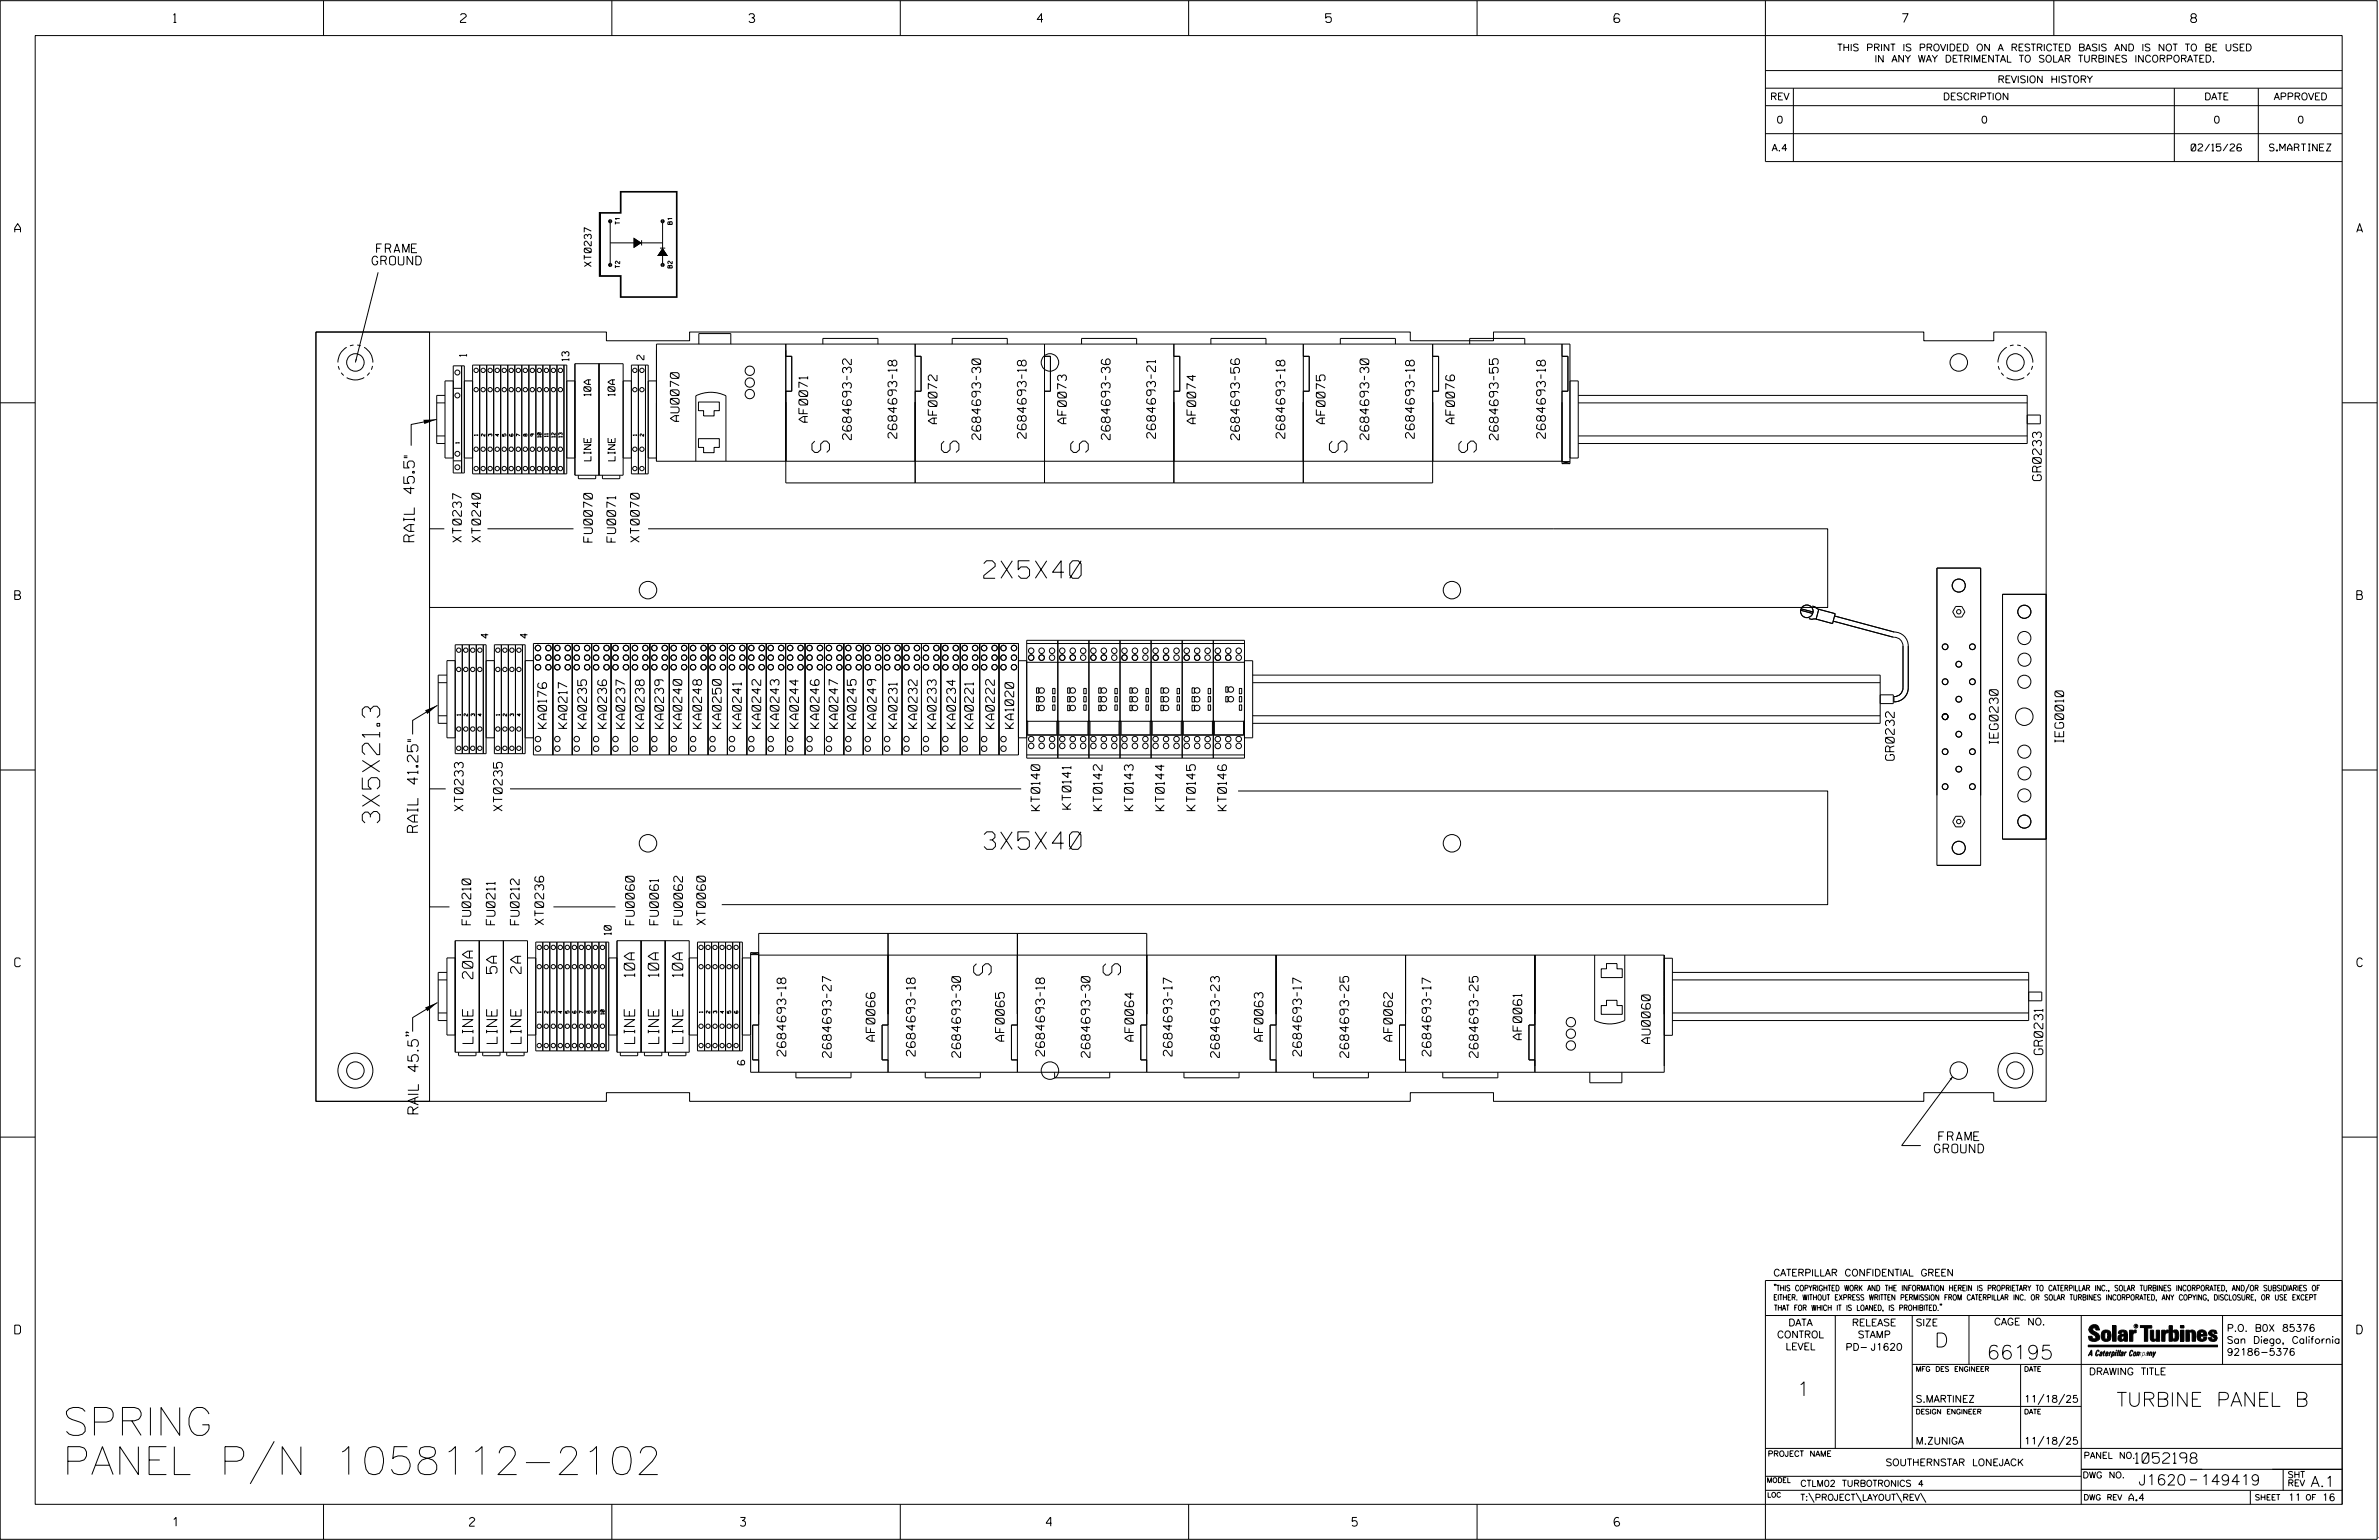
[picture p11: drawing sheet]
<svg xmlns="http://www.w3.org/2000/svg" width="864mm" height="559mm" viewBox="0 0 864 559" stroke-linecap="round" stroke-linejoin="round" font-family="sans-serif">
<defs><g id="words">
<g font-size="10.2">
<text x="22.7" y="520.9">SPRING</text>
<text x="22.7" y="535.1">PANEL P/N 1058112-2102</text>
</g>
<g font-size="6.3">
<text x="301.1" y="164.2" transform="rotate(-90 301.1 164.2)">S</text>
<text x="348.1" y="164.2" transform="rotate(-90 348.1 164.2)">S</text>
<text x="395" y="164.2" transform="rotate(-90 395 164.2)">S</text>
<text x="489" y="164.2" transform="rotate(-90 489 164.2)">S</text>
<text x="535.9" y="164.2" transform="rotate(-90 535.9 164.2)">S</text>
<text x="357.1" y="209.8">2X5X40</text>
<text x="137.8" y="298.6" transform="rotate(-90 137.8 298.6)">3X5X21.3</text>
<text x="357.2" y="308.2">3X5X40</text>
<text x="353.5" y="349.7" transform="rotate(90 353.5 349.7)">S</text>
<text x="400.4" y="349.7" transform="rotate(90 400.4 349.7)">S</text>
</g>
<g font-size="5.1">
<text x="702.3" y="488.8">D</text>
<text x="721.2" y="493.2">66195</text>
<text x="652.2" y="506.5">1</text>
<text x="768.3" y="510.3">TURBINE PANEL B</text>
</g>
<g font-size="3.8">
<text x="150.4" y="196.6" transform="rotate(-90 150.4 196.6)">RAIL 45.5&quot;</text>
<text x="151.7" y="302" transform="rotate(-90 151.7 302)">RAIL 41.25&quot;</text>
<text x="180.4" y="353.2" transform="rotate(-90 180.4 353.2)">5A</text>
<text x="189.1" y="353.2" transform="rotate(-90 189.1 353.2)">2A</text>
<text x="171.7" y="355.1" transform="rotate(-90 171.7 355.1)">20A</text>
<text x="230.4" y="354.5" transform="rotate(-90 230.4 354.5)">10A</text>
<text x="239.1" y="354.5" transform="rotate(-90 239.1 354.5)">10A</text>
<text x="247.9" y="354.5" transform="rotate(-90 247.9 354.5)">10A</text>
<text x="171.7" y="378.6" transform="rotate(-90 171.7 378.6)">LINE</text>
<text x="180.4" y="378.6" transform="rotate(-90 180.4 378.6)">LINE</text>
<text x="189.2" y="378.6" transform="rotate(-90 189.2 378.6)">LINE</text>
<text x="230.4" y="378.6" transform="rotate(-90 230.4 378.6)">LINE</text>
<text x="239.2" y="378.6" transform="rotate(-90 239.2 378.6)">LINE</text>
<text x="247.9" y="378.6" transform="rotate(-90 247.9 378.6)">LINE</text>
<text x="151.9" y="404.9" transform="rotate(-90 151.9 404.9)">RAIL 45.5&quot;</text>
<text x="775.1" y="531">1052198</text>
<text x="776.3" y="538.9">J1620</text>
<text x="798.8" y="538.9">149419</text>
<text x="838.8" y="539.5">A.1</text>
</g>
<g font-size="3.2">
<text x="63" y="8.2">1</text>
<text x="167.2" y="8.2">2</text>
<text x="271.8" y="8.2">3</text>
<text x="376.5" y="8.2">4</text>
<text x="481.2" y="8.2">5</text>
<text x="690.6" y="8.2">7</text>
<text x="795.3" y="8.2">8</text>
<text x="5.4" y="84.3">A</text>
<text x="855.5" y="84.3">A</text>
<text x="136.7" y="91.7">FRAME</text>
<text x="135.1" y="96.1">GROUND</text>
<text x="246.5" y="152.9" transform="rotate(-90 246.5 152.9)">AU0070</text>
<text x="293.2" y="153.2" transform="rotate(-90 293.2 153.2)">AF0071</text>
<text x="340.1" y="153.8" transform="rotate(-90 340.1 153.8)">AF0072</text>
<text x="387.1" y="153.8" transform="rotate(-90 387.1 153.8)">AF0073</text>
<text x="434.1" y="153.8" transform="rotate(-90 434.1 153.8)">AF0074</text>
<text x="481" y="153.8" transform="rotate(-90 481 153.8)">AF0075</text>
<text x="528" y="153.8" transform="rotate(-90 528 153.8)">AF0076</text>
<text x="309" y="159.5" transform="rotate(-90 309 159.5)">2684693-32</text>
<text x="325.5" y="159" transform="rotate(-90 325.5 159)">2684693-18</text>
<text x="356" y="159.5" transform="rotate(-90 356 159.5)">2684693-30</text>
<text x="372.5" y="159" transform="rotate(-90 372.5 159)">2684693-18</text>
<text x="403" y="159.5" transform="rotate(-90 403 159.5)">2684693-36</text>
<text x="419.5" y="159" transform="rotate(-90 419.5 159)">2684693-21</text>
<text x="449.9" y="159.6" transform="rotate(-90 449.9 159.6)">2684693-56</text>
<text x="466.4" y="159" transform="rotate(-90 466.4 159)">2684693-18</text>
<text x="496.9" y="159.5" transform="rotate(-90 496.9 159.5)">2684693-30</text>
<text x="513.4" y="159" transform="rotate(-90 513.4 159)">2684693-18</text>
<text x="543.8" y="159.6" transform="rotate(-90 543.8 159.6)">2684693-55</text>
<text x="561" y="159" transform="rotate(-90 561 159)">2684693-18</text>
<text x="741" y="174.4" transform="rotate(-90 741 174.4)">GR0233</text>
<text x="167.5" y="196.7" transform="rotate(-90 167.5 196.7)">XT0237</text>
<text x="174.4" y="196.7" transform="rotate(-90 174.4 196.7)">XT0240</text>
<text x="215.1" y="196.7" transform="rotate(-90 215.1 196.7)">FU0070</text>
<text x="223.5" y="196.7" transform="rotate(-90 223.5 196.7)">FU0071</text>
<text x="232.1" y="196.7" transform="rotate(-90 232.1 196.7)">XT0070</text>
<text x="5.4" y="217.5">B</text>
<text x="855.6" y="217.5">B</text>
<text x="198.4" y="264.3" transform="rotate(-90 198.4 264.3)">KA0176</text>
<text x="205.8" y="264.3" transform="rotate(-90 205.8 264.3)">KA0217</text>
<text x="212.9" y="264.3" transform="rotate(-90 212.9 264.3)">KA0235</text>
<text x="220.2" y="264.3" transform="rotate(-90 220.2 264.3)">KA0236</text>
<text x="226.8" y="264.3" transform="rotate(-90 226.8 264.3)">KA0237</text>
<text x="233.8" y="264.3" transform="rotate(-90 233.8 264.3)">KA0238</text>
<text x="240.9" y="264.3" transform="rotate(-90 240.9 264.3)">KA0239</text>
<text x="247.5" y="264.3" transform="rotate(-90 247.5 264.3)">KA0240</text>
<text x="254.7" y="264.3" transform="rotate(-90 254.7 264.3)">KA0248</text>
<text x="261.8" y="264.3" transform="rotate(-90 261.8 264.3)">KA0250</text>
<text x="269.1" y="264.3" transform="rotate(-90 269.1 264.3)">KA0241</text>
<text x="276.2" y="264.3" transform="rotate(-90 276.2 264.3)">KA0242</text>
<text x="282.8" y="264.3" transform="rotate(-90 282.8 264.3)">KA0243</text>
<text x="289.8" y="264.3" transform="rotate(-90 289.8 264.3)">KA0244</text>
<text x="297.3" y="264.3" transform="rotate(-90 297.3 264.3)">KA0246</text>
<text x="304.2" y="264.3" transform="rotate(-90 304.2 264.3)">KA0247</text>
<text x="310.8" y="264.3" transform="rotate(-90 310.8 264.3)">KA0245</text>
<text x="318.1" y="264.3" transform="rotate(-90 318.1 264.3)">KA0249</text>
<text x="325.7" y="264.3" transform="rotate(-90 325.7 264.3)">KA0231</text>
<text x="332.9" y="264.3" transform="rotate(-90 332.9 264.3)">KA0232</text>
<text x="339.8" y="264.3" transform="rotate(-90 339.8 264.3)">KA0233</text>
<text x="346.9" y="264.3" transform="rotate(-90 346.9 264.3)">KA0234</text>
<text x="353.3" y="264.3" transform="rotate(-90 353.3 264.3)">KA0221</text>
<text x="360.9" y="264.3" transform="rotate(-90 360.9 264.3)">KA0222</text>
<text x="368" y="264.3" transform="rotate(-90 368 264.3)">KA1020</text>
<text x="725.3" y="269.9" transform="rotate(-90 725.3 269.9)">IEG0230</text>
<text x="749.1" y="269.4" transform="rotate(-90 749.1 269.4)">IEG0010</text>
<text x="687.6" y="275.9" transform="rotate(-90 687.6 275.9)">GR0232</text>
<text x="388.8" y="293.6" transform="rotate(-90 388.8 293.6)">KT0141</text>
<text x="168.1" y="294.2" transform="rotate(-90 168.1 294.2)">XT0233</text>
<text x="182.3" y="294.2" transform="rotate(-90 182.3 294.2)">XT0235</text>
<text x="377.5" y="294.1" transform="rotate(-90 377.5 294.1)">KT0140</text>
<text x="400" y="294.1" transform="rotate(-90 400 294.1)">KT0142</text>
<text x="411.3" y="294.1" transform="rotate(-90 411.3 294.1)">KT0143</text>
<text x="422.6" y="294.1" transform="rotate(-90 422.6 294.1)">KT0144</text>
<text x="433.9" y="294.1" transform="rotate(-90 433.9 294.1)">KT0145</text>
<text x="445.2" y="294.1" transform="rotate(-90 445.2 294.1)">KT0146</text>
<text x="170.9" y="335.6" transform="rotate(-90 170.9 335.6)">FU0210</text>
<text x="179.7" y="335.6" transform="rotate(-90 179.7 335.6)">FU0211</text>
<text x="188.4" y="335.6" transform="rotate(-90 188.4 335.6)">FU0212</text>
<text x="197.3" y="335.6" transform="rotate(-90 197.3 335.6)">XT0236</text>
<text x="230.3" y="335.6" transform="rotate(-90 230.3 335.6)">FU0060</text>
<text x="239" y="335.6" transform="rotate(-90 239 335.6)">FU0061</text>
<text x="247.8" y="335.6" transform="rotate(-90 247.8 335.6)">FU0062</text>
<text x="256.1" y="335.6" transform="rotate(-90 256.1 335.6)">XT0060</text>
<text x="5.4" y="350.8">C</text>
<text x="855.6" y="350.8">C</text>
<text x="317.6" y="377.8" transform="rotate(-90 317.6 377.8)">AF0066</text>
<text x="364.6" y="377.8" transform="rotate(-90 364.6 377.8)">AF0065</text>
<text x="411.5" y="377.8" transform="rotate(-90 411.5 377.8)">AF0064</text>
<text x="458.5" y="377.8" transform="rotate(-90 458.5 377.8)">AF0063</text>
<text x="505.4" y="377.8" transform="rotate(-90 505.4 377.8)">AF0062</text>
<text x="552.4" y="377.3" transform="rotate(-90 552.4 377.3)">AF0061</text>
<text x="285.2" y="383.2" transform="rotate(-90 285.2 383.2)">2684693-18</text>
<text x="301.7" y="383.7" transform="rotate(-90 301.7 383.7)">2684693-27</text>
<text x="332.2" y="383.2" transform="rotate(-90 332.2 383.2)">2684693-18</text>
<text x="348.7" y="383.7" transform="rotate(-90 348.7 383.7)">2684693-30</text>
<text x="379.2" y="383.2" transform="rotate(-90 379.2 383.2)">2684693-18</text>
<text x="395.7" y="383.7" transform="rotate(-90 395.7 383.7)">2684693-30</text>
<text x="425.5" y="383.2" transform="rotate(-90 425.5 383.2)">2684693-17</text>
<text x="442.6" y="383.7" transform="rotate(-90 442.6 383.7)">2684693-23</text>
<text x="472.5" y="383.2" transform="rotate(-90 472.5 383.2)">2684693-17</text>
<text x="489.6" y="383.7" transform="rotate(-90 489.6 383.7)">2684693-25</text>
<text x="519.4" y="383.2" transform="rotate(-90 519.4 383.2)">2684693-17</text>
<text x="536.5" y="383.7" transform="rotate(-90 536.5 383.7)">2684693-25</text>
<text x="599.1" y="378.6" transform="rotate(-90 599.1 378.6)">AU0060</text>
<text x="741.6" y="382.7" transform="rotate(-90 741.6 382.7)">GR0231</text>
<text x="703.8" y="413.9">FRAME</text>
<text x="702.2" y="418.3">GROUND</text>
<text x="5.4" y="484">D</text>
<text x="855.6" y="484">D</text>
<text x="62.8" y="553.8">1</text>
<text x="170.4" y="553.8">2</text>
<text x="268.8" y="553.8">3</text>
<text x="379.8" y="553.8">4</text>
<text x="490.8" y="553.8">5</text>
<text x="585.9" y="553.8">6</text>
</g>
<g font-size="2.5">
<text x="666.9" y="18.5">THIS PRINT IS PROVIDED ON A RESTRICTED BASIS AND IS NOT TO BE USED</text>
<text x="680.5" y="22.6">IN ANY WAY DETRIMENTAL TO SOLAR TURBINES INCORPORATED.</text>
<text x="725.1" y="30">REVISION HISTORY</text>
<text x="642.6" y="36.3">REV</text>
<text x="705.3" y="36.3">DESCRIPTION</text>
<text x="800.2" y="36.3">DATE</text>
<text x="825.4" y="36.3">APPROVED</text>
<text x="644.9" y="44.7">0</text>
<text x="719.1" y="44.7">0</text>
<text x="803.5" y="44.7">0</text>
<text x="834" y="44.7">0</text>
<text x="643.2" y="54.8">A.4</text>
<text x="795.4" y="54.8">02/15/26</text>
<text x="823.8" y="54.8">S.MARTINEZ</text>
<text x="214.6" y="96.7" transform="rotate(-90 214.6 96.7)">XT0237</text>
<text x="169.4" y="129.3" transform="rotate(-90 169.4 129.3)">1</text>
<text x="206.5" y="130.9" transform="rotate(-90 206.5 130.9)">13</text>
<text x="233.8" y="130.5" transform="rotate(-90 233.8 130.5)">2</text>
<text x="214.5" y="143.6" transform="rotate(-90 214.5 143.6)">10A</text>
<text x="223.2" y="143.6" transform="rotate(-90 223.2 143.6)">10A</text>
<text x="214.5" y="167.2" transform="rotate(-90 214.5 167.2)">LINE</text>
<text x="223.3" y="167.2" transform="rotate(-90 223.3 167.2)">LINE</text>
<text x="177.2" y="231.6" transform="rotate(-90 177.2 231.6)">4</text>
<text x="191.4" y="231.6" transform="rotate(-90 191.4 231.6)">4</text>
<text x="221.8" y="339.2" transform="rotate(-90 221.8 339.2)">10</text>
<text x="270.3" y="386.4" transform="rotate(-90 270.3 386.4)">6</text>
<text x="643.8" y="463">CATERPILLAR CONFIDENTIAL GREEN</text>
<text x="645.1" y="485.5">CONTROL</text>
<text x="649.2" y="481.1">DATA</text>
<text x="672.3" y="481.1">RELEASE</text>
<text x="674.4" y="485.5">STAMP</text>
<text x="695.4" y="481.1">SIZE</text>
<text x="723.8" y="480.8">CAGE NO.</text>
<text x="808.4" y="483.1">P.O. B0X 85376</text>
<text x="648.2" y="489.8">LEVEL</text>
<text x="669.9" y="490">PD- J1620</text>
<text x="808.4" y="487.5">San Diego, California</text>
<text x="808.4" y="491.8">92186-5376</text>
<text x="758.3" y="498.9">DRAWING TITLE</text>
<text x="695.4" y="508.9">S.MARTINEZ</text>
<text x="734.8" y="508.9">11/18/25</text>
<text x="695.4" y="524.1">M.ZUNIGA</text>
<text x="734.8" y="524.1">11/18/25</text>
<text x="684.5" y="531.9">SOUTHERNSTAR LONEJACK</text>
<text x="772.8" y="544.6">A.4</text>
<text x="830.6" y="544.6">11</text>
<text x="842.9" y="544.6">16</text>
</g>
<g font-size="2.3">
<text x="756.4" y="529.2">PANEL NO.</text>
<text x="653.5" y="539.4">CTLM02 TURBOTRONICS 4</text>
<text x="756" y="536.3">DWG NO.</text>
<text x="830.4" y="539.3">REV</text>
<text x="830.4" y="536.2">SHT</text>
<text x="653.5" y="544.5">T:\PROJECT\LAYOUT\REV\</text>
</g>
<g font-size="2">
<text x="643.8" y="468.4">&quot;THIS COPYRIGHTED WORK AND THE INFORMATION HEREIN IS PROPRIETARY TO CATERPILLAR INC., SOLAR TURBINES INCORPORATED, AND/OR SUBSIDIARIES OF</text>
<text x="643.8" y="471.8">EITHER. WITHOUT EXPRESS WRITTEN PERMISSION FROM CATERPILLAR INC. OR SOLAR TURBINES INCORPORATED, ANY COPYING, DISCLOSURE, OR USE EXCEPT</text>
<text x="644" y="475.6">THAT FOR WHICH IT IS LOANED, IS PROHIBITED.&quot;</text>
<text x="641.7" y="528.5">PROJECT NAME</text>
<text x="756.3" y="544.3">DWG REV</text>
<text x="818.5" y="544.3">SHEET</text>
<text x="836.9" y="544.3">OF</text>
</g>
<g font-size="1.8">
<text x="695.4" y="497.6">MFG DES ENGINEER</text>
<text x="734.8" y="497.6">DATE</text>
<text x="695.4" y="513.1">DESIGN ENGINEER</text>
<text x="734.8" y="513.1">DATE</text>
<text x="641.3" y="538">MODEL</text>
<text x="641.5" y="543.3">LOC</text>
</g>
<g font-size="1.6">
<text x="225" y="81.4" transform="rotate(-90 225 81.4)">T1</text>
<text x="244" y="81.4" transform="rotate(-90 244 81.4)">B1</text>
<text x="225" y="97.3" transform="rotate(-90 225 97.3)">T2</text>
<text x="244" y="97.3" transform="rotate(-90 244 97.3)">B2</text>
</g>
<g font-size="1.3">
<text x="166.7" y="160.9" transform="rotate(-90 166.7 160.9)">1</text>
<text x="173.5" y="158.1" transform="rotate(-90 173.5 158.1)">1</text>
<text x="176" y="158.3" transform="rotate(-90 176 158.3)">2</text>
<text x="178.6" y="158.3" transform="rotate(-90 178.6 158.3)">3</text>
<text x="181.1" y="158.3" transform="rotate(-90 181.1 158.3)">4</text>
<text x="183.7" y="158.3" transform="rotate(-90 183.7 158.3)">5</text>
<text x="186.2" y="158.3" transform="rotate(-90 186.2 158.3)">6</text>
<text x="188.8" y="158.3" transform="rotate(-90 188.8 158.3)">7</text>
<text x="191.3" y="158.3" transform="rotate(-90 191.3 158.3)">8</text>
<text x="193.9" y="158.3" transform="rotate(-90 193.9 158.3)">9</text>
<text x="196.4" y="158.7" transform="rotate(-90 196.4 158.7)">10</text>
<text x="199" y="158.5" transform="rotate(-90 199 158.5)">11</text>
<text x="201.5" y="158.7" transform="rotate(-90 201.5 158.7)">12</text>
<text x="204.1" y="158.7" transform="rotate(-90 204.1 158.7)">13</text>
<text x="231.1" y="158.1" transform="rotate(-90 231.1 158.1)">1</text>
<text x="233.7" y="158.3" transform="rotate(-90 233.7 158.3)">2</text>
<text x="167.2" y="259.6" transform="rotate(-90 167.2 259.6)">1</text>
<text x="169.7" y="259.8" transform="rotate(-90 169.7 259.8)">2</text>
<text x="172.3" y="259.8" transform="rotate(-90 172.3 259.8)">3</text>
<text x="174.8" y="259.8" transform="rotate(-90 174.8 259.8)">4</text>
<text x="181.4" y="259.6" transform="rotate(-90 181.4 259.6)">1</text>
<text x="183.9" y="259.8" transform="rotate(-90 183.9 259.8)">2</text>
<text x="186.5" y="259.8" transform="rotate(-90 186.5 259.8)">3</text>
<text x="189" y="259.8" transform="rotate(-90 189 259.8)">4</text>
<text x="196.4" y="367.4" transform="rotate(-90 196.4 367.4)">1</text>
<text x="198.9" y="367.7" transform="rotate(-90 198.9 367.7)">2</text>
<text x="201.5" y="367.7" transform="rotate(-90 201.5 367.7)">3</text>
<text x="204" y="367.7" transform="rotate(-90 204 367.7)">4</text>
<text x="206.6" y="367.7" transform="rotate(-90 206.6 367.7)">5</text>
<text x="209.1" y="367.7" transform="rotate(-90 209.1 367.7)">6</text>
<text x="211.7" y="367.7" transform="rotate(-90 211.7 367.7)">7</text>
<text x="214.2" y="367.7" transform="rotate(-90 214.2 367.7)">8</text>
<text x="216.8" y="367.7" transform="rotate(-90 216.8 367.7)">9</text>
<text x="219.3" y="368.1" transform="rotate(-90 219.3 368.1)">10</text>
<text x="255.1" y="367.4" transform="rotate(-90 255.1 367.4)">1</text>
<text x="257.7" y="367.7" transform="rotate(-90 257.7 367.7)">2</text>
<text x="260.2" y="367.7" transform="rotate(-90 260.2 367.7)">3</text>
<text x="262.8" y="367.7" transform="rotate(-90 262.8 367.7)">4</text>
<text x="265.3" y="367.7" transform="rotate(-90 265.3 367.7)">5</text>
<text x="267.9" y="367.7" transform="rotate(-90 267.9 367.7)">6</text>
</g>
<text font-size=".9" x="775.1" y="481.7">R</text>
</g></defs>
<g fill="none" stroke="#000" stroke-width=".36">
<path d="M.1 .2h862.8v558.4h-862.8zM12.8 12.9h837.4v533h-837.4zM117.4 .2v12.7M222.1 .2v12.7M326.8 .2v12.7M431.5 .2v12.7M536.2 .2v12.7M587.9 5.5l-.5-.5h-1l-.5 1v1.7l.5 .4h1l.6-.4v-.6l-.6-.5h-1l-.5 .5M640.9 .2v58.4h209.3M745.6 .2v12.7M640.9 25.6h209.3M640.9 32h209.3"/>
<path d="M640.9 38.3h209.3M651 32v26.6M789.3 32v26.6M819.8 32v26.6M640.9 48.5h209.3M137.3 98.8l-8.3 32.7M221.5 88.1h19M221.5 80.7v15.1M232.9 87.2v1.9M239.6 90h1.9M240.5 80.7v15.1M114.7 120.5h105.4v3.1h30.2v-3.1h261.7v3.1h30.1v-3.1h156.3v3.1h25.4v-3.1h19v279.1h-19v-3.1h-25.4v3.1h-156.3v-3.1h-30.1v3.1h-261.7v-3.1h-30.2v3.1h-105.4z"/>
<path d="M114.7 120.5h41.2v279.1h-41.2zM122.8 132.9l.4 1.2M123.9 135.3l.9 .9M125.8 126a6.3 6.3 0 0 0-3.1 5.5M128.3 125.2l-1.3 .3M129.7 125.2l1.3 .3M132.2 126a6.3 6.3 0 0 1 3.2 5.6M132.2 137a6.3 6.3 0 0 1-6.4 0M134.2 135.2l-.9 1M135.2 132.8l-.4 1.4M164.5 138.2h-3v28h3M164.5 132.8h4.1v38.8h-4.1z"/>
<path d="M167.6 132.8v38.8M168.6 138.2h3M171.6 132.5h34.1v39.4h-34.1zM174.1 132.5v39.4M176.7 132.5v39.4M179.2 132.5v39.4M181.8 132.5v39.4M184.3 132.5v39.4M186.9 132.5v39.4M189.4 132.5v39.4M192 132.5v39.4M194.5 132.5v39.4"/>
<path d="M197.1 132.5v39.4M199.6 132.5v39.4M202.2 132.5v39.4M204.7 132.5v39.4M205.7 138.2h3M208.7 132h17.5v40.4h-17.5zM217.5 132v40.4M226.2 138.2h3M229.2 132.5h6.1v39.4h-6.1zM231.7 132.5v39.4M234.3 132.5v39.4M235.3 138.2h3"/>
<path d="M253.7 124.8v-3.8h11.6v3.8M285.3 129.3h2.1v12.7h-2.1M285.3 124.8v50.4h234.8v-50.4M298.7 124.8v-2h20v2M332.2 129.3h2.2v12.7h-2.2M332.2 124.8v50.4M345.7 124.8v-2h20v2M379.2 129.3h2.1v12.7h-2.1M379.2 124.8v50.4M392.6 124.8v-2h20v2M426.1 129.3h2.2v12.7h-2.2M426.1 124.8v50.4"/>
<path d="M439.6 124.8v-2h20v2M473.1 129.3h2.2v12.7h-2.2M473.1 124.8v50.4M486.6 124.8v-2h20v2M520.1 129.3h2.1v12.7h-2.1M533.5 124.8v-2h20v2M567 124.8v43.4M567 129.3h2.2v12.7h-2.2M569.9 138.2h3v28h-3M725.4 132.9l.4 1.2M726.5 135.3l.9 .9M728.5 126a6.3 6.3 0 0 0-3.2 5.5"/>
<path d="M731 125.2l-1.3 .3M732.3 125.2l1.3 .3M734.8 126a6.3 6.3 0 0 1 3.1 5.6M734.8 137a6.4 6.4 0 0 1-6.4 0M736.8 135.2l-.9 1M737.8 132.8l-.4 1.4M.1 146.2h12.7M158.5 152.2l-9.2 1.8v7.7M158.5 158.2h3M158.5 146.2h3M161.5 143.5h-3v17.4h3M164.5 140.9h3.1"/>
<path d="M253.5 145.9h7.6v3.1h-1.9v1.9h-3.8v-1.9h-1.9zM253.5 159.2h7.6v3.1h-1.9v2h-3.8v-2h-1.9zM572.9 143.5h163v17.4h-163M572.9 158.2h163M572.9 146.2h163M735.9 150.6h4.8v3.2h-4.8M850.2 146.2h12.7M164.5 167.2h3.1M168.6 166.2h3M205.7 166.2h3M209.9 172.4v1.1l.3 .2h5.8l.3-.2v-1.1M218.7 172.4v1.1l.2 .2h5.8l.3-.2v-1.1"/>
<path d="M226.2 166.2h3M235.3 166.2h3M252.6 167.4v-23.8a12.4 12.4 0 0 1 10.9 0v23.8M567 167.4h-328.7v-42.6h331.6v43.4M567 168.2h2.9M567 168.2l2.9-.7h-2.9l2.9 .7M161.3 191.9h-5.4v28.5h507.6v-28.5h-428.2M177 191.9h31.2M657.9 219.9l1 .3 1.6 1M703.1 206.1h15.9v107.9h-15.9zM726.9 215.7h15.9v88.8h-15.9zM165.2 239.7h-3v28h3"/>
<path d="M165.2 234h11.3v39.5h-11.3zM167.8 234v39.5M170.4 234v39.5M172.9 234v39.5M175.4 234v39.5M176.5 239.7h3M179.5 234h11.1v39.5h-11.1zM182 234v39.5M184.5 234v39.5M187.1 234v39.5M189.7 234v39.5M190.6 239.7h3"/>
<path d="M193.6 233.5h176.1v40.4h-176.1zM200.7 233.5v40.4M207.7 233.5v40.4M214.8 233.5v40.4M221.8 233.5v40.4M228.8 233.5v40.4M235.9 233.5v40.4M243 233.5v40.4M250 233.5v40.4M257 233.5v40.4M264.1 233.5v40.4M271.1 233.5v40.4"/>
<path d="M278.2 233.5v40.4M285.2 233.5v40.4M292.2 233.5v40.4M299.3 233.5v40.4M306.3 233.5v40.4M313.4 233.5v40.4M320.4 233.5v40.4M327.4 233.5v40.4M334.5 233.5v40.4M341.5 233.5v40.4M348.6 233.5v40.4M355.6 233.5v40.4"/>
<path d="M362.7 233.5v40.4M369.7 239.7h3M372.7 232.3h79.1v42.8h-79.1zM372.7 233.5h79.1M384 232.3v42.8M395.3 232.3v42.8M406.6 232.3v42.8M417.9 232.3v42.8M429.2 232.3v42.8M440.4 232.3v42.8M451.7 239.7h3v28h-3M653.7 221.4l4.3 1.2"/>
<path d="M653.8 220.9l4.4 1.2M656.7 224.5l1.1 .3 1.7-.1M660.2 221.1l6 1.6-1 3.6-5.9-1.7zM666 223.5l21.6 5.8a5.1 5.1 0 0 1 5.1 5.1v15.2a5.1 5.1 0 0 1-5.2 5.1v-1.9a3.2 3.2 0 0 0 3.3-3.2v-15.2a3.3 3.3 0 0 0-3.7-3.2l-21.6-5.8M709.9 220.1h2.3l1.1 1.9-1.1 1.9h-2.3l-1.1-1.9zM158.8 255.9l-9 5.5v5.1M159.1 247.7h3.1M159.1 259.7h3.1M162.2 245h-3.1v17.5h3.1M372.7 240.3h79.1M376.3 249.6h.8v1.9h-.8zM376.3 252.8h.8v1.9h-.8z"/>
<path d="M376.3 255.9h.8v2h-.8zM382.1 249.8h.9v1.9h-.9zM382.1 252.8h.9v1.9h-.9zM382.1 255.8h.9v1.9h-.9zM387.6 249.6h.8v1.9h-.8zM387.6 252.8h.8v1.9h-.8zM387.6 255.9h.8v2h-.8zM393.4 249.8h.9v1.9h-.9zM393.4 252.8h.9v1.9h-.9zM393.4 255.8h.9v1.9h-.9zM398.9 249.6h.8v1.9h-.8zM398.9 252.8h.8v1.9h-.8z"/>
<path d="M398.9 255.9h.8v2h-.8zM404.7 249.8h.9v1.9h-.9zM404.7 252.8h.9v1.9h-.9zM404.7 255.8h.9v1.9h-.9zM410.1 249.6h.9v1.9h-.9zM410.1 252.8h.9v1.9h-.9zM410.1 255.9h.9v2h-.9zM416 249.8h.9v1.9h-.9zM416 252.8h.9v1.9h-.9zM416 255.8h.9v1.9h-.9zM421.4 249.6h.9v1.9h-.9zM421.4 252.8h.9v1.9h-.9z"/>
<path d="M421.4 255.9h.9v2h-.9zM427.3 249.8h.9v1.9h-.9zM427.3 252.8h.9v1.9h-.9zM427.3 255.8h.9v1.9h-.9zM432.7 249.6h.9v1.9h-.9zM432.7 252.8h.9v1.9h-.9zM432.7 255.9h.9v2h-.9zM438.6 249.8h.9v1.9h-.9zM438.6 252.8h.9v1.9h-.9zM438.6 255.8h.9v1.9h-.9zM445 249.2h.8v2h-.8zM445 252.8h.8v1.9h-.8z"/>
<path d="M449.9 249.8h.8v1.9h-.8zM449.9 252.8h.8v1.9h-.8zM449.9 255.8h.8v1.9h-.8zM454.7 245h227.8v17.5h-227.8M454.7 247.7h227.8M454.7 259.7h227.8M682.5 252.1h4.8v3.2h-4.8M.1 279.4h12.7M176.5 267.7h3M190.6 267.7h3M369.7 267.7h3M372.7 273.9h79.1"/>
<path d="M372.7 266.7h79.1M372.7 261.7h79.1M372.7 261.7h.4v5h10.5v-5h.8v5h10.5v-5h.8v5h10.5v-5h.8v5h10.5v-5h.8v5h10.5v-5h.7v5h10.6v-5h.7v5h10.6v-5h.4M850.2 279.4h12.7M161.8 286.2h-5.9v42.9h7.3M185.1 286.2h185.6M449.4 287h214.1v41.3h-401.5M709.9 296.2h2.3l1.1 1.9-1.1 1.9h-2.3l-1.1-1.9zM200.9 329.1h22.5M322.4 338.7v50.4M369.3 338.7v50.4M159.1 355.6h3.1"/>
<path d="M162.2 352.8h-3.1v17.5h3.1M165.2 347.6h-3v28h3M165.2 341.3h26.3v40.5h-26.3zM174 341.3v40.5M182.7 341.3v40.5M191.5 347.6h3M194.5 341.8h26.5v39.5h-26.5zM197 341.8v39.5M199.6 341.8v39.5M202.1 341.8v39.5M204.7 341.8v39.5M207.2 341.8v39.5"/>
<path d="M209.8 341.8v39.5M212.3 341.8v39.5M214.9 341.8v39.5M217.4 341.8v39.5M220 341.8v39.5M221 347.6h3M224 341.3h26.2v40.5h-26.2zM232.7 341.3v40.5M241.5 341.3v40.5M250.2 347.6h3M253.2 341.8h16.3v39.5h-16.3zM255.8 341.8v39.5"/>
<path d="M258.3 341.8v39.5M260.8 341.8v39.5M263.4 341.8v39.5M266 341.8v39.5M268.5 341.8v39.5M269.5 347.6h3M272.5 345.7v43.4h331.6v-42.5h-328.7M272.5 345.7h2.9l-2.9 .7h2.9zM463.2 346.6v42.5M510.2 346.6v42.5M557.2 346.6v42.5M578.9 346.6v23.7a12.4 12.4 0 0 0 10.9 0v-23.7"/>
<path d="M581.3 351.5h1.9v-1.9h3.8v1.9h1.9v3.2h-7.6zM604.1 347.7h3v28h-3M607.1 352.8h129.3v17.5h-129.3M607.1 355.6h129.3M736.4 360h4.8v3.1h-4.8M147.5 375.6l.2 .2-.2 .2v-.4l.9 .4M147.5 374.5l.2 .2-.2 .2v-.4l.9 .4M158.8 363.8l-9 5.5v5M159.1 367.6h3.1M191.5 375.6h3M221 375.6h3M250.2 375.6h3"/>
<path d="M269.5 375.6h3M275.4 371.9h-2.2v12.7h2.2M322.4 371.9h-2.2v12.7h2.2M369.3 371.9h-2.1v12.7h2.1M416.3 371.9h-2.2v12.7h2.2M463.2 371.9h-2.1v12.7h2.1M510.2 371.9h-2.2v12.7h2.2M557.2 371.9h-2.2v12.7h2.2M581.3 364.9h1.9v-1.9h3.8v1.9h1.9v3.2h-7.6zM607.1 367.6h129.3M166.5 381.8v1l.2 .3h5.8l.3-.3v-1M175.2 381.8v1l.3 .3h5.8l.2-.3v-1"/>
<path d="M183.9 381.8v1l.3 .3h5.8l.3-.3v-1M225.2 381.8v1l.3 .3h5.7l.3-.3v-1M233.9 381.8v1l.3 .3h5.8l.2-.3v-1M242.7 381.8v1l.2 .3h5.8l.3-.3v-1M288.9 389.1v2h20v-2M335.9 389.1v2h20v-2M382.8 389.1v2h20v-2M416.3 389.1v-50.4h-140.9v50.4M429.8 389.1v2h20v-2M476.8 389.1v2h19.9v-2M523.7 389.1v2h20v-2M577.1 389.1v3.8h11.7v-3.8"/>
<path d="M708.8 390.7l-18.5 25h7M.1 412.6h12.7M850.2 412.6h12.7M640.9 477.3h209.3M644.2 466.1l-.1 .4M644.7 466.1l-.2 .4M666.2 477.3v48.3M694.2 477.3v48.3M704.4 473.3l-.1 .4M704.8 473.3l-.1 .4M714.8 477.3v17.8M755.5 477.3v68.6"/>
<path d="M806.8 477.3v17.8M816.5 466l-1.4 3.1M850.2 464.6h-209.3v94M850.2 464.8v81.1M694.2 495.1h156M733.5 495.1v30.5M758.6 481.4a2.02 2.02 0 0 1 3.1-.1l.5 1.3h-1.3l-.2-.6-.4-.2-.6 .1-.1 .4 .4 .7a2.46 2.46 0 0 1 2.2 2.9 2.83 2.83 0 0 1-3.8 .3l-.3-1.3h1.3l.2 .7 .6 .3 .5-.2 .2-.5-.4-.6-1.9-1.2-.4-.9zM759.2 491.3h-.7l.7-1.2v1.9h.2l-.1-2.1-1.3 2.1 .5-.5h.7M761.3 490l.3-.2 .4 .3-.1 .3-.3-.4-.4 .3-.3 1.6h.4l.4-.5-.3 .6-.4 .1-.3-.4zM762.6 490.6l.5-.1-.1 1.4h-.9a.74 .74 0 0 1 .9-.8l-.3 .7-.5 .1 .2-.5 .6-.2v-.5l-.7 .2zM763 483.2a2.17 2.17 0 0 1 3.1 0l.3 1.4-.3 1.5a2.17 2.17 0 0 1-3.1 0l-.3-1.5zM763.6 490.5l.4-.4 .2 .6h-.3l-.3 .9 .2 .4-.3-.1z"/>
<path d="M764.1 483.7l.5-.4 .4 .3v2.2l-.4 .2-.5-.2zM764.6 491.1l.6 .2v-.7l-.4-.1-.4 .6-.1 .8h.6M764.6 491.1l-.1 .8h.4M764.6 482.6v.8M764.8 490.7l.4 .1v.3h-.6zM765 491.5l-.1 .4zM766 490.5l-.5 1.5zM766 490.8l.4-.3-.4 .4M766.9 481h1.3v5.7h-1.3zM767 490.8l.5 .1-.3 .8-.4 .2zM767.3 490.5h-.5l-.5 2M767.3 490.5a.8 .8 0 0 1 .2 1 .8 .8 0 0 1-.9 .4l-.1 .6"/>
<path d="M767.3 490.5l-.1 .2M768.1 490.5l-.4 1.5zM768.2 489.9h.3l-.1 .2h-.2zM769 489.9l-.5 2.1zM769.7 489.9l-.6 2.1zM770.1 491.4l.5-.3-.5 .8zM770.4 491.9h.1M770.6 491.1l.1-.4-.7 .2 .1-.3 .6-.1 .2 .3-.5 1.1M770.6 491.1a.74 .74 0 0 0-.8 .8h.6M771 484.8h-.7l-.3 .6 .4 .7 .5-.3 .1-2.4h-.8l-.1 .4h-1.2a1.71 1.71 0 0 1 1.8-1.3 1.71 1.71 0 0 1 1.6 1.4v2.8h-1.1l-.1-.6M771 484.2l-1.5 .1a1.41 1.41 0 0 0 0 2.4l.5 .1 1.1-.7M771.2 486.1h-.1"/>
<path d="M771.4 490.5l.1 .3 .4-.3-.9 1.5zM771.5 490.8h.1M773 482.7h1.2v.5l.5-.5 .7-.1v1h-.6l-.5 .4-.1 2.7h-1.2zM773.3 490.3l.6-.4 .4 .2-.1 .4-.3-.4a1.28 1.28 0 0 0-.5 1.8l.6-.4-.1 .4-.8 .1zM774.7 490.8l.5-.3a.88 .88 0 0 1 .2 .9 .88 .88 0 0 1-.7 .7l-.2-.2zM774.8 490.9h.5l-.3 1h-.3l-.2-.2zM775.2 490.5l-.1 .2M776.8 481h4.3v.9h-1.5v4.8h-1.3M776.8 490.6l-.8 .2v-.3l-.4 1.5 .8-1.3v1.3l.3-1.2M779.3 491.1h.4M779.6 490.5h.3l-.3 1.4M779.6 490.7h.2l-.1 .4"/>
<path d="M779.7 491.1l-.1 .4M779.7 491.1l-.4 .2M780.1 492l.4-1.5 .1 .3 .3-.3 .3 .2-.3 1.3v-1.3l-.7 1.3M780.6 482.7h1.2v2.7l.1 .4 .4 .3 .4-.7v-2.7h1.2l.1 4h-1.3v-.5l-1.1 .6-.7-.3-.3-.7zM781.6 492.5l1-2-.8 1.3-.2-1.3-.2 2M784.7 482.7h1.2v.5l.5-.5 .7-.1v1h-.5l-.6 .4-.1 2.7h-1.2zM787.4 481h1.2v2a1.4 1.4 0 0 1 2.2 .2l.1 1.4-.4 1.9-1.5 .1-.4-.5v-1l.5 .9 .5-.3v-2.1l-.5-.4-.5 .7v2.8h-1.2zM791.5 482.7h1.3v4h-1.3zM791.5 481h1.3v.9h-1.3zM793.5 482.7h1.3v.4l.7-.5 1.1 .2 .4 .6v3.3h-1.2l-.3-3.4-.7 .2v3.2h-1.3zM794.8 483.1h.1M797.7 483.2a1.92 1.92 0 0 1 2.4-.5 1.92 1.92 0 0 1 1 2.1h-2.3v.8l.6 .5 .5-.3v-.5h1.2a1.83 1.83 0 0 1-2.1 1.4 1.83 1.83 0 0 1-1.5-2.1z"/>
<path d="M798.8 484.2v.6M799.1 483.4h.6l.2 .8h-1.1zM804.6 482.9a1.84 1.84 0 0 0-2.9 .8 3.3 3.3 0 0 0 2.2 1.9l-.5 .5-.4-.3-.1-.4h-1.2l.1 .6a1.92 1.92 0 0 0 2.9 .4M804.9 483.8h-1.2l-.2-.6-.5 .1-.1 .3 .1 .3 1.8 .9M805.1 488.1h-47.1v.6h47.1M694.2 510.3h61.3M742 505.8l-2.2 3.9M749.5 505.8l-2.2 3.9M99.6 523l-8.8 15.4M640.9 525.6h209.2M640.9 535.7h114.6M742 521.1l-2.2 3.8"/>
<path d="M749.5 521.1l-2.2 3.8M755.5 533.2h94.7M795 537h2.6M828.8 533.2v7.6M117.4 545.9v12.7M222.1 545.9v12.7M326.8 545.9v12.7M431.5 545.9v12.7M536.2 545.9v12.7M640.9 540.8h209.3M656.6 541.7l2 3.5M673.8 541.7l1.9 3.5"/>
<path d="M688.4 541.7l2 3.5M697.2 541.7l1.9 3.5M816.9 541v4.9M863.5 558h.1"/>
<circle cx="129" cy="131.5" r="3.2"/>
<circle cx="166" cy="135.2" r=".9"/>
<circle cx="172.8" cy="134.4" r=".79"/>
<circle cx="175.4" cy="134.4" r=".79"/>
<circle cx="177.9" cy="134.4" r=".79"/>
<circle cx="180.5" cy="134.4" r=".79"/>
<circle cx="183" cy="134.4" r=".79"/>
<circle cx="185.6" cy="134.4" r=".79"/>
<circle cx="188.1" cy="134.4" r=".79"/>
<circle cx="190.7" cy="134.4" r=".79"/>
<circle cx="193.2" cy="134.4" r=".79"/>
<circle cx="195.8" cy="134.4" r=".79"/>
<circle cx="198.3" cy="134.4" r=".79"/>
<circle cx="200.9" cy="134.4" r=".79"/>
<circle cx="203.4" cy="134.4" r=".79"/>
<circle cx="230.5" cy="134.4" r=".79"/>
<circle cx="233" cy="134.4" r=".79"/>
<circle cx="272.2" cy="138.8" r="1.7"/>
<circle cx="272.2" cy="134.5" r="1.69"/>
<circle cx="381.1" cy="131.5" r="3.2"/>
<circle cx="711.1" cy="131.5" r="3.2"/>
<circle cx="731.6" cy="131.5" r="3.2"/>
<circle cx="166" cy="143.5" r=".9"/>
<circle cx="172.8" cy="141.4" r=".78"/>
<circle cx="175.4" cy="141.4" r=".78"/>
<circle cx="177.9" cy="141.4" r=".78"/>
<circle cx="180.5" cy="141.4" r=".78"/>
<circle cx="183" cy="141.4" r=".78"/>
<circle cx="185.6" cy="141.4" r=".78"/>
<circle cx="188.1" cy="141.4" r=".78"/>
<circle cx="190.7" cy="141.4" r=".78"/>
<circle cx="193.2" cy="141.4" r=".78"/>
<circle cx="195.8" cy="141.4" r=".78"/>
<circle cx="198.3" cy="141.4" r=".78"/>
<circle cx="200.9" cy="141.4" r=".78"/>
<circle cx="203.4" cy="141.4" r=".78"/>
<circle cx="230.5" cy="141.4" r=".78"/>
<circle cx="233" cy="141.4" r=".78"/>
<circle cx="272.2" cy="143" r="1.69"/>
<circle cx="166" cy="164.7" r=".9"/>
<circle cx="166" cy="169.6" r=".9"/>
<circle cx="172.8" cy="163" r=".8"/>
<circle cx="172.8" cy="170" r=".79"/>
<circle cx="175.4" cy="163" r=".8"/>
<circle cx="175.4" cy="170" r=".79"/>
<circle cx="177.9" cy="163" r=".8"/>
<circle cx="177.9" cy="170" r=".79"/>
<circle cx="180.5" cy="163" r=".8"/>
<circle cx="180.5" cy="170" r=".79"/>
<circle cx="183" cy="163" r=".8"/>
<circle cx="183" cy="170" r=".79"/>
<circle cx="185.6" cy="163" r=".8"/>
<circle cx="185.6" cy="170" r=".79"/>
<circle cx="188.1" cy="163" r=".79"/>
<circle cx="188.1" cy="170" r=".79"/>
<circle cx="190.7" cy="163" r=".8"/>
<circle cx="190.7" cy="170" r=".79"/>
<circle cx="193.2" cy="163" r=".8"/>
<circle cx="193.2" cy="170" r=".79"/>
<circle cx="195.8" cy="163" r=".8"/>
<circle cx="195.8" cy="170" r=".79"/>
<circle cx="198.3" cy="163" r=".8"/>
<circle cx="198.3" cy="170" r=".79"/>
<circle cx="200.9" cy="163" r=".8"/>
<circle cx="200.9" cy="170" r=".79"/>
<circle cx="203.4" cy="163" r=".8"/>
<circle cx="203.4" cy="170" r=".79"/>
<circle cx="230.5" cy="163" r=".8"/>
<circle cx="230.5" cy="170" r=".79"/>
<circle cx="233" cy="163" r=".8"/>
<circle cx="233" cy="170" r=".79"/>
<circle cx="235.2" cy="214.1" r="3.2"/>
<circle cx="527.1" cy="214.1" r="3.2"/>
<circle cx="711" cy="212.5" r="2.37"/>
<circle cx="166.5" cy="235.9" r=".79"/>
<circle cx="169.1" cy="235.9" r=".79"/>
<circle cx="171.6" cy="235.9" r=".79"/>
<circle cx="174.2" cy="235.9" r=".79"/>
<circle cx="180.7" cy="235.9" r=".79"/>
<circle cx="183.3" cy="235.9" r=".79"/>
<circle cx="185.8" cy="235.9" r=".79"/>
<circle cx="188.4" cy="235.9" r=".79"/>
<circle cx="195.3" cy="235.1" r="1"/>
<circle cx="195.3" cy="238.6" r="1"/>
<circle cx="199.1" cy="235.1" r="1"/>
<circle cx="199.1" cy="238.6" r=".99"/>
<circle cx="202.3" cy="235.1" r="1"/>
<circle cx="202.3" cy="238.6" r=".99"/>
<circle cx="206.1" cy="235.1" r="1"/>
<circle cx="206.1" cy="238.6" r="1"/>
<circle cx="209.4" cy="238.6" r="1"/>
<circle cx="209.4" cy="235.1" r="1"/>
<circle cx="213.1" cy="238.6" r="1"/>
<circle cx="213.1" cy="235.1" r="1"/>
<circle cx="216.4" cy="238.6" r="1"/>
<circle cx="216.4" cy="235.1" r="1"/>
<circle cx="220.2" cy="235.1" r="1"/>
<circle cx="220.2" cy="238.6" r="1"/>
<circle cx="223.4" cy="238.6" r="1"/>
<circle cx="223.4" cy="235.1" r="1"/>
<circle cx="227.2" cy="238.6" r="1"/>
<circle cx="227.2" cy="235.1" r="1"/>
<circle cx="230.5" cy="235.1" r="1"/>
<circle cx="230.5" cy="238.6" r="1"/>
<circle cx="234.3" cy="238.6" r="1"/>
<circle cx="234.3" cy="235.1" r="1"/>
<circle cx="237.5" cy="235.1" r="1"/>
<circle cx="237.5" cy="238.6" r="1"/>
<circle cx="241.3" cy="238.6" r="1"/>
<circle cx="241.3" cy="235.1" r="1"/>
<circle cx="244.6" cy="235.1" r="1"/>
<circle cx="244.6" cy="238.6" r="1"/>
<circle cx="248.4" cy="235.1" r=".99"/>
<circle cx="248.4" cy="238.6" r=".99"/>
<circle cx="251.6" cy="238.6" r=".99"/>
<circle cx="251.6" cy="235.1" r=".99"/>
<circle cx="255.4" cy="238.6" r="1"/>
<circle cx="255.4" cy="235.1" r="1"/>
<circle cx="258.6" cy="235.1" r="1"/>
<circle cx="258.6" cy="238.6" r="1"/>
<circle cx="262.5" cy="238.6" r="1"/>
<circle cx="262.5" cy="235.1" r="1"/>
<circle cx="265.7" cy="235.1" r="1"/>
<circle cx="265.7" cy="238.6" r="1"/>
<circle cx="269.5" cy="235.1" r="1"/>
<circle cx="269.5" cy="238.6" r="1"/>
<circle cx="272.7" cy="238.6" r=".99"/>
<circle cx="272.7" cy="235.1" r=".99"/>
<circle cx="276.5" cy="235.1" r="1"/>
<circle cx="276.5" cy="238.6" r="1"/>
<circle cx="279.8" cy="235.1" r="1"/>
<circle cx="279.8" cy="238.6" r="1"/>
<circle cx="283.6" cy="238.6" r="1"/>
<circle cx="283.6" cy="235.1" r="1"/>
<circle cx="286.8" cy="238.6" r="1"/>
<circle cx="286.8" cy="235.1" r="1"/>
<circle cx="290.6" cy="238.6" r="1"/>
<circle cx="290.6" cy="235.1" r="1"/>
<circle cx="293.9" cy="235.1" r="1"/>
<circle cx="293.9" cy="238.6" r="1"/>
<circle cx="297.7" cy="235.1" r="1"/>
<circle cx="297.7" cy="238.6" r="1"/>
<circle cx="300.9" cy="235.1" r="1"/>
<circle cx="300.9" cy="238.6" r="1"/>
<circle cx="304.7" cy="238.6" r=".99"/>
<circle cx="304.7" cy="235.1" r=".99"/>
<circle cx="307.9" cy="238.6" r=".99"/>
<circle cx="307.9" cy="235.1" r=".99"/>
<circle cx="311.7" cy="238.6" r="1"/>
<circle cx="311.7" cy="235.1" r="1"/>
<circle cx="315" cy="235.1" r="1"/>
<circle cx="315" cy="238.6" r="1"/>
<circle cx="318.8" cy="238.6" r="1"/>
<circle cx="318.8" cy="235.1" r="1"/>
<circle cx="322" cy="238.6" r="1"/>
<circle cx="322" cy="235.1" r="1"/>
<circle cx="325.8" cy="238.6" r="1"/>
<circle cx="325.8" cy="235.1" r="1"/>
<circle cx="329.1" cy="238.6" r=".99"/>
<circle cx="329.1" cy="235.1" r=".99"/>
<circle cx="332.9" cy="235.1" r="1"/>
<circle cx="332.9" cy="238.6" r="1"/>
<circle cx="336.1" cy="238.6" r="1"/>
<circle cx="336.1" cy="235.1" r="1"/>
<circle cx="339.9" cy="238.6" r="1"/>
<circle cx="339.9" cy="235.1" r="1"/>
<circle cx="343.2" cy="235.1" r="1"/>
<circle cx="343.2" cy="238.6" r="1"/>
<circle cx="346.9" cy="238.6" r="1"/>
<circle cx="346.9" cy="235.1" r="1"/>
<circle cx="350.2" cy="235.1" r="1"/>
<circle cx="350.2" cy="238.6" r="1"/>
<circle cx="354" cy="238.6" r="1"/>
<circle cx="354" cy="235.1" r="1"/>
<circle cx="357.2" cy="238.6" r="1"/>
<circle cx="357.2" cy="235.1" r="1"/>
<circle cx="361" cy="238.6" r=".99"/>
<circle cx="361" cy="235.1" r=".99"/>
<circle cx="364.3" cy="238.6" r=".99"/>
<circle cx="364.3" cy="235.1" r=".99"/>
<circle cx="368.1" cy="238.6" r="1"/>
<circle cx="368.1" cy="235.1" r="1"/>
<circle cx="374.3" cy="236.1" r="1"/>
<circle cx="374.3" cy="238.6" r="1"/>
<circle cx="378.1" cy="236.1" r="1.01"/>
<circle cx="378.1" cy="238.6" r="1"/>
<circle cx="381.9" cy="236.1" r="1"/>
<circle cx="381.9" cy="238.6" r="1"/>
<circle cx="385.6" cy="236.1" r="1"/>
<circle cx="385.6" cy="238.6" r="1"/>
<circle cx="389.4" cy="236.1" r="1.01"/>
<circle cx="389.4" cy="238.6" r="1"/>
<circle cx="393.2" cy="236.1" r="1"/>
<circle cx="393.2" cy="238.6" r="1"/>
<circle cx="396.9" cy="236.1" r="1"/>
<circle cx="396.9" cy="238.6" r="1"/>
<circle cx="400.7" cy="236.1" r="1"/>
<circle cx="400.7" cy="238.6" r="1"/>
<circle cx="404.5" cy="236.1" r=".99"/>
<circle cx="404.5" cy="238.6" r=".99"/>
<circle cx="408.2" cy="236.1" r=".99"/>
<circle cx="408.2" cy="238.6" r=".99"/>
<circle cx="412" cy="236.1" r="1"/>
<circle cx="412" cy="238.6" r="1"/>
<circle cx="415.8" cy="236.1" r=".99"/>
<circle cx="415.8" cy="238.6" r=".99"/>
<circle cx="419.5" cy="236.1" r=".99"/>
<circle cx="419.5" cy="238.6" r=".99"/>
<circle cx="423.3" cy="236.1" r="1"/>
<circle cx="423.3" cy="238.6" r="1"/>
<circle cx="427.1" cy="236.1" r="1.01"/>
<circle cx="427.1" cy="238.6" r="1"/>
<circle cx="430.8" cy="236.1" r="1.01"/>
<circle cx="430.8" cy="238.6" r="1"/>
<circle cx="434.6" cy="236.1" r="1"/>
<circle cx="434.6" cy="238.6" r="1"/>
<circle cx="438.4" cy="236.1" r="1.01"/>
<circle cx="438.4" cy="238.6" r="1"/>
<circle cx="442.1" cy="236.1" r="1"/>
<circle cx="442.1" cy="238.6" r="1"/>
<circle cx="445.9" cy="236.1" r="1"/>
<circle cx="445.9" cy="238.6" r="1"/>
<circle cx="449.7" cy="236.1" r="1"/>
<circle cx="449.7" cy="238.6" r="1"/>
<circle cx="655.9" cy="221.8" r="2.28"/>
<circle cx="706.1" cy="234.7" r="1.04"/>
<circle cx="711" cy="222" r=".79"/>
<circle cx="716" cy="234.7" r="1.05"/>
<circle cx="734.9" cy="231.5" r="2.38"/>
<circle cx="734.9" cy="222" r="2.38"/>
<circle cx="734.9" cy="239.4" r="2.38"/>
<circle cx="166.5" cy="242.9" r=".8"/>
<circle cx="169.1" cy="242.9" r=".8"/>
<circle cx="171.6" cy="242.9" r=".8"/>
<circle cx="174.2" cy="242.9" r=".8"/>
<circle cx="180.7" cy="242.9" r=".8"/>
<circle cx="183.3" cy="242.9" r=".79"/>
<circle cx="185.8" cy="242.9" r=".8"/>
<circle cx="188.4" cy="242.9" r=".8"/>
<circle cx="195.3" cy="242.1" r="1"/>
<circle cx="199.1" cy="242.1" r=".99"/>
<circle cx="202.3" cy="242.1" r=".99"/>
<circle cx="206.1" cy="242.1" r="1"/>
<circle cx="209.4" cy="242.1" r="1"/>
<circle cx="213.1" cy="242.1" r=".99"/>
<circle cx="216.4" cy="242.1" r=".99"/>
<circle cx="220.2" cy="242.1" r="1"/>
<circle cx="223.4" cy="242.1" r="1"/>
<circle cx="227.2" cy="242.1" r="1"/>
<circle cx="230.5" cy="242.1" r="1"/>
<circle cx="234.3" cy="242.1" r=".99"/>
<circle cx="237.5" cy="242.1" r=".99"/>
<circle cx="241.3" cy="242.1" r="1"/>
<circle cx="244.6" cy="242.1" r="1"/>
<circle cx="248.4" cy="242.1" r=".99"/>
<circle cx="251.6" cy="242.1" r=".99"/>
<circle cx="255.4" cy="242.1" r=".99"/>
<circle cx="258.7" cy="242.1" r=".99"/>
<circle cx="262.5" cy="242.1" r="1"/>
<circle cx="265.7" cy="242.1" r="1"/>
<circle cx="269.5" cy="242.1" r=".99"/>
<circle cx="272.7" cy="242.1" r=".99"/>
<circle cx="276.5" cy="242.1" r="1"/>
<circle cx="279.8" cy="242.1" r="1"/>
<circle cx="283.6" cy="242.1" r="1"/>
<circle cx="286.8" cy="242.1" r="1"/>
<circle cx="290.6" cy="242.1" r=".99"/>
<circle cx="293.9" cy="242.1" r=".99"/>
<circle cx="297.7" cy="242.1" r="1"/>
<circle cx="300.9" cy="242.1" r="1"/>
<circle cx="304.7" cy="242.1" r=".99"/>
<circle cx="307.9" cy="242.1" r=".99"/>
<circle cx="311.7" cy="242.1" r=".99"/>
<circle cx="315" cy="242.1" r=".99"/>
<circle cx="318.8" cy="242.1" r="1"/>
<circle cx="322" cy="242.1" r="1"/>
<circle cx="325.8" cy="242.1" r=".99"/>
<circle cx="329.1" cy="242.1" r=".99"/>
<circle cx="332.9" cy="242.1" r="1"/>
<circle cx="336.1" cy="242.1" r=".99"/>
<circle cx="339.9" cy="242.1" r="1"/>
<circle cx="343.2" cy="242.1" r="1"/>
<circle cx="347" cy="242.1" r=".99"/>
<circle cx="350.2" cy="242.1" r=".99"/>
<circle cx="354" cy="242.1" r="1"/>
<circle cx="357.2" cy="242.1" r="1"/>
<circle cx="361" cy="242.1" r=".99"/>
<circle cx="364.3" cy="242.1" r=".99"/>
<circle cx="368.1" cy="242.1" r=".99"/>
<circle cx="378.1" cy="256.9" r="1"/>
<circle cx="378.1" cy="253.7" r="1"/>
<circle cx="378.1" cy="250.6" r="1"/>
<circle cx="389.4" cy="256.9" r="1"/>
<circle cx="389.4" cy="250.6" r="1"/>
<circle cx="389.4" cy="253.7" r="1"/>
<circle cx="400.7" cy="256.9" r="1"/>
<circle cx="400.7" cy="253.7" r="1"/>
<circle cx="400.7" cy="250.6" r="1"/>
<circle cx="412" cy="256.9" r="1"/>
<circle cx="412" cy="253.7" r="1"/>
<circle cx="412" cy="250.6" r="1"/>
<circle cx="423.3" cy="256.9" r=".99"/>
<circle cx="423.3" cy="253.7" r=".99"/>
<circle cx="423.3" cy="250.5" r=".99"/>
<circle cx="434.6" cy="256.9" r=".99"/>
<circle cx="434.6" cy="253.7" r=".99"/>
<circle cx="434.6" cy="250.5" r=".99"/>
<circle cx="446.8" cy="250.2" r="1"/>
<circle cx="446.8" cy="253.7" r="1"/>
<circle cx="706.1" cy="247.4" r="1.05"/>
<circle cx="711.1" cy="241" r="1.06"/>
<circle cx="711.1" cy="253.7" r="1.06"/>
<circle cx="716" cy="247.4" r="1.06"/>
<circle cx="734.8" cy="247.4" r="2.39"/>
<circle cx="166.5" cy="271.5" r=".8"/>
<circle cx="166.5" cy="264.5" r=".79"/>
<circle cx="169.1" cy="271.5" r=".8"/>
<circle cx="169.1" cy="264.5" r=".79"/>
<circle cx="171.6" cy="271.5" r=".8"/>
<circle cx="171.6" cy="264.5" r=".79"/>
<circle cx="174.2" cy="271.5" r=".8"/>
<circle cx="174.2" cy="264.5" r=".79"/>
<circle cx="180.7" cy="271.5" r=".8"/>
<circle cx="180.7" cy="264.5" r=".79"/>
<circle cx="183.3" cy="271.5" r=".79"/>
<circle cx="183.3" cy="264.5" r=".79"/>
<circle cx="185.8" cy="271.5" r=".8"/>
<circle cx="185.8" cy="264.5" r=".79"/>
<circle cx="188.4" cy="271.5" r=".8"/>
<circle cx="188.4" cy="264.5" r=".79"/>
<circle cx="195.3" cy="268.2" r="1"/>
<circle cx="195.3" cy="271.7" r="1"/>
<circle cx="202.3" cy="268.2" r=".99"/>
<circle cx="202.3" cy="271.7" r=".99"/>
<circle cx="209.4" cy="271.7" r="1"/>
<circle cx="209.4" cy="268.2" r="1"/>
<circle cx="216.4" cy="268.2" r=".99"/>
<circle cx="216.4" cy="271.7" r=".99"/>
<circle cx="223.4" cy="271.7" r="1"/>
<circle cx="223.4" cy="268.2" r="1"/>
<circle cx="230.5" cy="268.2" r="1"/>
<circle cx="230.5" cy="271.7" r="1"/>
<circle cx="237.5" cy="271.7" r=".99"/>
<circle cx="237.5" cy="268.2" r=".99"/>
<circle cx="244.6" cy="271.7" r="1"/>
<circle cx="244.6" cy="268.2" r="1"/>
<circle cx="251.6" cy="268.2" r=".99"/>
<circle cx="251.6" cy="271.7" r=".99"/>
<circle cx="258.7" cy="268.2" r=".99"/>
<circle cx="258.7" cy="271.7" r=".99"/>
<circle cx="265.7" cy="271.7" r="1"/>
<circle cx="265.7" cy="268.2" r="1"/>
<circle cx="272.7" cy="268.2" r=".99"/>
<circle cx="272.7" cy="271.7" r=".99"/>
<circle cx="279.8" cy="271.7" r="1"/>
<circle cx="279.8" cy="268.2" r="1"/>
<circle cx="286.8" cy="268.2" r="1"/>
<circle cx="286.8" cy="271.7" r="1"/>
<circle cx="293.9" cy="268.2" r=".99"/>
<circle cx="293.9" cy="271.7" r=".99"/>
<circle cx="300.9" cy="268.2" r="1"/>
<circle cx="300.9" cy="271.7" r="1"/>
<circle cx="307.9" cy="271.7" r=".99"/>
<circle cx="307.9" cy="268.2" r=".99"/>
<circle cx="315" cy="271.7" r=".99"/>
<circle cx="315" cy="268.2" r=".99"/>
<circle cx="322" cy="271.7" r="1"/>
<circle cx="322" cy="268.2" r="1"/>
<circle cx="329.1" cy="271.7" r=".99"/>
<circle cx="329.1" cy="268.2" r=".99"/>
<circle cx="336.1" cy="268.2" r=".99"/>
<circle cx="336.1" cy="271.7" r=".99"/>
<circle cx="343.2" cy="268.2" r="1"/>
<circle cx="343.2" cy="271.7" r="1"/>
<circle cx="350.2" cy="268.2" r=".99"/>
<circle cx="350.2" cy="271.7" r=".99"/>
<circle cx="357.2" cy="271.7" r="1"/>
<circle cx="357.2" cy="268.2" r="1"/>
<circle cx="364.3" cy="268.2" r=".99"/>
<circle cx="364.3" cy="271.7" r=".99"/>
<circle cx="374.3" cy="270.7" r="1"/>
<circle cx="374.3" cy="268.2" r=".99"/>
<circle cx="378.1" cy="270.7" r="1.01"/>
<circle cx="378.1" cy="268.2" r="1"/>
<circle cx="381.9" cy="270.7" r="1"/>
<circle cx="381.9" cy="268.2" r=".99"/>
<circle cx="385.6" cy="270.7" r="1"/>
<circle cx="385.6" cy="268.2" r=".99"/>
<circle cx="389.4" cy="270.7" r="1.01"/>
<circle cx="389.4" cy="268.2" r="1"/>
<circle cx="393.2" cy="270.7" r="1"/>
<circle cx="393.2" cy="268.2" r=".99"/>
<circle cx="396.9" cy="270.7" r="1"/>
<circle cx="396.9" cy="268.2" r=".99"/>
<circle cx="400.7" cy="270.7" r="1"/>
<circle cx="400.7" cy="268.2" r="1"/>
<circle cx="404.5" cy="270.7" r=".99"/>
<circle cx="404.5" cy="268.2" r=".99"/>
<circle cx="408.2" cy="270.7" r=".99"/>
<circle cx="408.2" cy="268.2" r=".99"/>
<circle cx="412" cy="270.7" r="1"/>
<circle cx="412" cy="268.2" r="1"/>
<circle cx="415.8" cy="270.7" r=".99"/>
<circle cx="415.8" cy="268.2" r=".99"/>
<circle cx="419.5" cy="270.7" r=".99"/>
<circle cx="419.5" cy="268.2" r=".99"/>
<circle cx="423.3" cy="270.7" r="1"/>
<circle cx="423.3" cy="268.2" r=".99"/>
<circle cx="427.1" cy="270.7" r="1.01"/>
<circle cx="427.1" cy="268.2" r="1"/>
<circle cx="430.8" cy="270.7" r="1.01"/>
<circle cx="430.8" cy="268.2" r="1"/>
<circle cx="434.6" cy="270.7" r="1"/>
<circle cx="434.6" cy="268.2" r=".99"/>
<circle cx="438.4" cy="270.7" r="1.01"/>
<circle cx="438.4" cy="268.2" r="1"/>
<circle cx="442.1" cy="270.7" r="1"/>
<circle cx="442.1" cy="268.2" r="1"/>
<circle cx="445.9" cy="270.7" r="1"/>
<circle cx="445.9" cy="268.2" r=".99"/>
<circle cx="449.7" cy="270.7" r="1"/>
<circle cx="449.7" cy="268.2" r="1"/>
<circle cx="706.1" cy="260.1" r="1.05"/>
<circle cx="706.1" cy="272.8" r="1.04"/>
<circle cx="711.1" cy="266.4" r="1.06"/>
<circle cx="711.1" cy="279.1" r="1.05"/>
<circle cx="716" cy="260.1" r="1.05"/>
<circle cx="716" cy="272.8" r="1.05"/>
<circle cx="734.8" cy="260.1" r="3.2"/>
<circle cx="734.9" cy="272.7" r="2.38"/>
<circle cx="706.1" cy="285.4" r="1.05"/>
<circle cx="711" cy="298.1" r=".79"/>
<circle cx="716" cy="285.4" r="1.06"/>
<circle cx="734.8" cy="288.6" r="2.39"/>
<circle cx="734.9" cy="298.1" r="2.38"/>
<circle cx="734.9" cy="280.6" r="2.38"/>
<circle cx="235.2" cy="306" r="3.2"/>
<circle cx="527.1" cy="306" r="3.2"/>
<circle cx="711" cy="307.6" r="2.38"/>
<circle cx="195.7" cy="350.8" r=".78"/>
<circle cx="195.7" cy="343.8" r=".79"/>
<circle cx="198.3" cy="350.8" r=".78"/>
<circle cx="198.3" cy="343.8" r=".79"/>
<circle cx="200.8" cy="350.8" r=".78"/>
<circle cx="200.9" cy="343.8" r=".79"/>
<circle cx="203.4" cy="350.8" r=".78"/>
<circle cx="203.4" cy="343.8" r=".79"/>
<circle cx="205.9" cy="350.8" r=".78"/>
<circle cx="205.9" cy="343.8" r=".79"/>
<circle cx="208.5" cy="350.8" r=".78"/>
<circle cx="208.5" cy="343.8" r=".79"/>
<circle cx="211" cy="350.8" r=".78"/>
<circle cx="211" cy="343.8" r=".79"/>
<circle cx="213.6" cy="350.8" r=".78"/>
<circle cx="213.6" cy="343.8" r=".79"/>
<circle cx="216.1" cy="350.8" r=".77"/>
<circle cx="216.2" cy="343.8" r=".78"/>
<circle cx="218.7" cy="350.8" r=".78"/>
<circle cx="218.7" cy="343.8" r=".79"/>
<circle cx="254.5" cy="350.8" r=".78"/>
<circle cx="254.5" cy="343.8" r=".79"/>
<circle cx="257" cy="350.8" r=".78"/>
<circle cx="257" cy="343.8" r=".79"/>
<circle cx="259.6" cy="350.8" r=".78"/>
<circle cx="259.6" cy="343.8" r=".79"/>
<circle cx="262.1" cy="350.8" r=".78"/>
<circle cx="262.1" cy="343.8" r=".79"/>
<circle cx="264.7" cy="350.8" r=".78"/>
<circle cx="264.7" cy="343.8" r=".79"/>
<circle cx="267.2" cy="350.8" r=".78"/>
<circle cx="267.2" cy="343.8" r=".79"/>
<circle cx="195.7" cy="372.4" r=".8"/>
<circle cx="195.7" cy="379.4" r=".79"/>
<circle cx="198.3" cy="372.4" r=".8"/>
<circle cx="198.3" cy="379.4" r=".79"/>
<circle cx="200.9" cy="372.4" r=".8"/>
<circle cx="200.9" cy="379.4" r=".79"/>
<circle cx="203.4" cy="372.4" r=".8"/>
<circle cx="203.4" cy="379.4" r=".79"/>
<circle cx="205.9" cy="372.4" r=".8"/>
<circle cx="205.9" cy="379.4" r=".79"/>
<circle cx="208.5" cy="372.4" r=".8"/>
<circle cx="208.5" cy="379.4" r=".79"/>
<circle cx="211" cy="372.4" r=".8"/>
<circle cx="211" cy="379.4" r=".79"/>
<circle cx="213.6" cy="372.4" r=".8"/>
<circle cx="213.6" cy="379.4" r=".79"/>
<circle cx="216.2" cy="372.4" r=".79"/>
<circle cx="216.2" cy="379.4" r=".78"/>
<circle cx="218.7" cy="372.4" r=".8"/>
<circle cx="218.7" cy="379.4" r=".79"/>
<circle cx="254.5" cy="372.4" r=".8"/>
<circle cx="254.5" cy="379.4" r=".79"/>
<circle cx="257" cy="372.4" r=".8"/>
<circle cx="257" cy="379.4" r=".79"/>
<circle cx="259.6" cy="372.4" r=".8"/>
<circle cx="259.6" cy="379.4" r=".79"/>
<circle cx="262.1" cy="372.4" r=".8"/>
<circle cx="262.1" cy="379.4" r=".79"/>
<circle cx="264.7" cy="372.4" r=".8"/>
<circle cx="264.7" cy="379.4" r=".79"/>
<circle cx="267.2" cy="372.4" r=".8"/>
<circle cx="267.2" cy="379.4" r=".79"/>
<circle cx="570.2" cy="375.1" r="1.7"/>
<circle cx="570.2" cy="379.4" r="1.69"/>
<circle cx="570.3" cy="370.9" r="1.7"/>
<circle cx="129" cy="388.5" r="3.2"/>
<circle cx="129" cy="388.5" r="6.3"/>
<circle cx="381.1" cy="388.5" r="3.2"/>
<circle cx="711.1" cy="388.5" r="3.2"/>
<circle cx="731.6" cy="388.5" r="6.3"/>
<circle cx="731.6" cy="388.5" r="3.2"/>
<circle cx="775.4" cy="481.2" r=".69"/>
</g>
<g fill="#000">
<path d="M217.4 77.2h.6v23h-.6zM230 86.2l2.9 1.9-2.9 1.9zM240.5 90l1.9 2.9h-3.8zM129.1 130.2l.4 .2-.5 1.1zM153.7 152.3l4.8-.1-4.5 1.7zM154.3 257.7l4.5-1.8-3.7 3.2zM154.3 365.6l4.5-1.8-3.7 3.2zM707.7 391.4l1.1-.7-.5 1.3zM768.1 490.5l-.4 1.5zM768.2 489.9h.3l-.1 .2h-.2zM769 489.9l-.5 2.1zM769.7 489.9l-.6 2.1z"/>
<path d="M791.5 481h1.3v.9h-1.3zM791.5 482.7h1.3v4h-1.3zM758 488.1h47.1v.6h-47.1z"/>
<path d="M225 69.3h21v38.8h-21v-7.6h-7.6v-23.6l.6 .6v22.3h7.6v7.7h19.8v-37.6h-19.8v7.6h-7.6l-.6-.6h7.6z" fill-rule="evenodd"/>
<path d="M221 79.7l.5-.2v1.5l-.7-.4z" fill-rule="evenodd"/>
<path d="M240 79.7l.5-.2v1.5l-.7-.4z" fill-rule="evenodd"/>
<path d="M221.5 79.5a.76 .76 0 0 1 .8 .8 .76 .76 0 0 1-.8 .7z" fill-rule="evenodd"/>
<path d="M221 95.6l.5-.2v1.5l-.7-.5z" fill-rule="evenodd"/>
<path d="M221.5 95.4a.76 .76 0 0 1 .8 .7 .76 .76 0 0 1-.8 .8z" fill-rule="evenodd"/>
<path d="M240.5 79.5a.76 .76 0 0 1 .8 .8 .76 .76 0 0 1-.8 .7z" fill-rule="evenodd"/>
<path d="M240 95.6l.5-.2v1.5l-.7-.5z" fill-rule="evenodd"/>
<path d="M240.5 95.4a.76 .76 0 0 1 .8 .7 .76 .76 0 0 1-.8 .8z" fill-rule="evenodd"/>
<path d="M759.2 489.9l-1.2 2.1 .5-.5h.7v.5h.2zM759.2 490.1v1.2h-.7z" fill-rule="evenodd"/>
<path d="M758.6 481.4a2.02 2.02 0 0 1 3.1-.1l.5 1.3h-1.3l-.2-.6-.4-.2-.6 .1-.1 .4 .4 .7a2.46 2.46 0 0 1 2.2 2.9 2.83 2.83 0 0 1-3.8 .3l-.3-1.3h1.3l.2 .7 .6 .3 .5-.2 .2-.5-.4-.6-1.9-1.2-.4-.9z" fill-rule="evenodd"/>
<path d="M761.3 490l.3-.2 .4 .3-.1 .3-.3-.4-.4 .3-.3 1.6h.4l.4-.5-.3 .6-.4 .1-.3-.4z" fill-rule="evenodd"/>
<path d="M762.6 490.6l.5-.1-.1 1.4h-.9a.74 .74 0 0 1 .9-.8l-.6 .3-.2 .5 .5-.1 .3-.6v-.5l-.7 .2z" fill-rule="evenodd"/>
<path d="M763.6 490.5l.4-.4 .2 .6h-.3l-.3 .9 .2 .4-.3-.1z" fill-rule="evenodd"/>
<path d="M764.8 490.5l.5 .3-.1 .5h-.6l.6-.2v-.3l-.4-.1-.3 1.2h.4l.3-.4-.6 .6-.3-.2v-.4z" fill-rule="evenodd"/>
<path d="M763 483.2a2.17 2.17 0 0 1 3.1 0l.3 1.4-.3 1.5a2.17 2.17 0 0 1-3.1 0l-.3-1.5zM764.1 483.7v2.1l.5 .2 .4-.2v-2.2l-.4-.3z" fill-rule="evenodd"/>
<path d="M766 490.5v.3l.4-.1-.4 .2-.5 1.1z" fill-rule="evenodd"/>
<path d="M766.8 490.5l-.5 2 .3-.6a.71 .71 0 0 0 .9-.5 .71 .71 0 0 0-.4-.9zM767 490.8l.5 .1-.3 .8-.4 .2z" fill-rule="evenodd"/>
<path d="M766.9 481h1.3v5.7h-1.3z" fill-rule="evenodd"/>
<path d="M770.1 490.6l.6-.1 .2 .3-.4 1.2-.5 .1-.2-.5 .3-.5h.5l-.7 .5v.3l.4-.1 .4-.9-.5-.2-.2 .2z" fill-rule="evenodd"/>
<path d="M769.4 482.8l-.5 1h1.2l.1-.4h.8v.8l-1.5 .1a1.41 1.41 0 0 0 0 2.4l.5 .1 1.1-.7 .1 .6h1.1v-2.8a1.79 1.79 0 0 0-2.4-1.2zM770.3 484.8h.7l-.1 1-.5 .3-.4-.7z" fill-rule="evenodd"/>
<path d="M771.4 490.5l.1 .3 .4-.3-.9 1.5z" fill-rule="evenodd"/>
<path d="M773 482.7h1.2v.5l.5-.5 .7-.1v1h-.6l-.5 .4-.1 2.7h-1.2z" fill-rule="evenodd"/>
<path d="M773.3 490.3l.6-.4 .4 .2-.1 .4-.3-.4a1.28 1.28 0 0 0-.5 1.8l.6-.4-.3 .5h-.6z" fill-rule="evenodd"/>
<path d="M774.7 490.8l-.2 1.1h.7a.96 .96 0 0 0 0-1.4zM774.8 490.9h.5l-.1 .6-.5 .4-.2-.2z" fill-rule="evenodd"/>
<path d="M776 490.5v.3l.4-.3 .2 .3 .7-.2-.3 1.4v-1.3l-.6 1.3v-1.3l-.8 1.3z" fill-rule="evenodd"/>
<path d="M776.8 481h4.3v.9h-1.5v4.8h-1.3v-4.8h-1.5z" fill-rule="evenodd"/>
<path d="M777.9 490.5l-.5 2 .3-.6a.71 .71 0 0 0 .9-.5 .71 .71 0 0 0-.4-.9zM778.1 490.8l.3-.1 .1 .4-.5 .8-.2-.5z" fill-rule="evenodd"/>
<path d="M779.3 490.6l.6-.1-.3 1.5-.7-.1a.67 .67 0 0 1 .8-.8l-.6 .3-.1 .5 .4-.1 .4-.9-.4-.2-.3 .2z" fill-rule="evenodd"/>
<path d="M780.5 490.5l.1 .3 .3-.3 .3 .2-.3 1.3v-1.3l-.8 1.3z" fill-rule="evenodd"/>
<path d="M780.6 482.7h1.2v2.7l.1 .4 .4 .3 .4-.7v-2.7h1.2l.1 4h-1.3v-.5l-1.1 .6-.7-.3-.3-.7z" fill-rule="evenodd"/>
<path d="M781.6 490.5l.2 1.3 .8-1.3-1.2 2z" fill-rule="evenodd"/>
<path d="M784.7 482.7h1.2v.5l.5-.5 .7-.1v1h-.5l-.6 .4-.1 2.7h-1.2z" fill-rule="evenodd"/>
<path d="M787.4 481h1.2v2a1.4 1.4 0 0 1 2.2 .2l.1 1.4-.4 1.9-1.5 .1-.4-.5v-1l.5 .9 .5-.3v-2.1l-.5-.4-.5 .7v2.8h-1.2z" fill-rule="evenodd"/>
<path d="M793.5 482.7h1.3v.4a1.29 1.29 0 0 1 2.2 .3v3.3h-1.2l-.3-3.4-.7 .2v3.2h-1.3z" fill-rule="evenodd"/>
<path d="M797.7 483.2a1.92 1.92 0 0 1 2.4-.5 1.92 1.92 0 0 1 1 2.1h-2.3v.8l.6 .5 .5-.3v-.5h1.2a1.83 1.83 0 0 1-2.1 1.4 1.83 1.83 0 0 1-1.5-2.1zM799.1 483.4l-.3 .8h1.1l-.2-.8z" fill-rule="evenodd"/>
<path d="M801.9 483.2a1.94 1.94 0 0 1 3 .1v.5h-1.2l-.2-.6-.5 .1-.1 .3 .1 .3 1.8 .9a1.2 1.2 0 0 1 .1 1.3 1.2 1.2 0 0 1-1.2 .7l-1.6-.4-.4-1h1.2l.1 .4 .4 .3 .5-.5a3.3 3.3 0 0 1-2.2-1.9z" fill-rule="evenodd"/>
<circle cx="761.4" cy="492" r=".07"/>
<circle cx="762.2" cy="485.1" r=".07"/>
<circle cx="769.3" cy="492" r=".07"/>
<circle cx="773.1" cy="486.7" r=".07"/>
<circle cx="791.5" cy="486.7" r=".07"/>
<circle cx="791.5" cy="481" r=".07"/>
<circle cx="794.8" cy="486.7" r=".07"/>
</g>
<use href="#words"/>
</svg>
